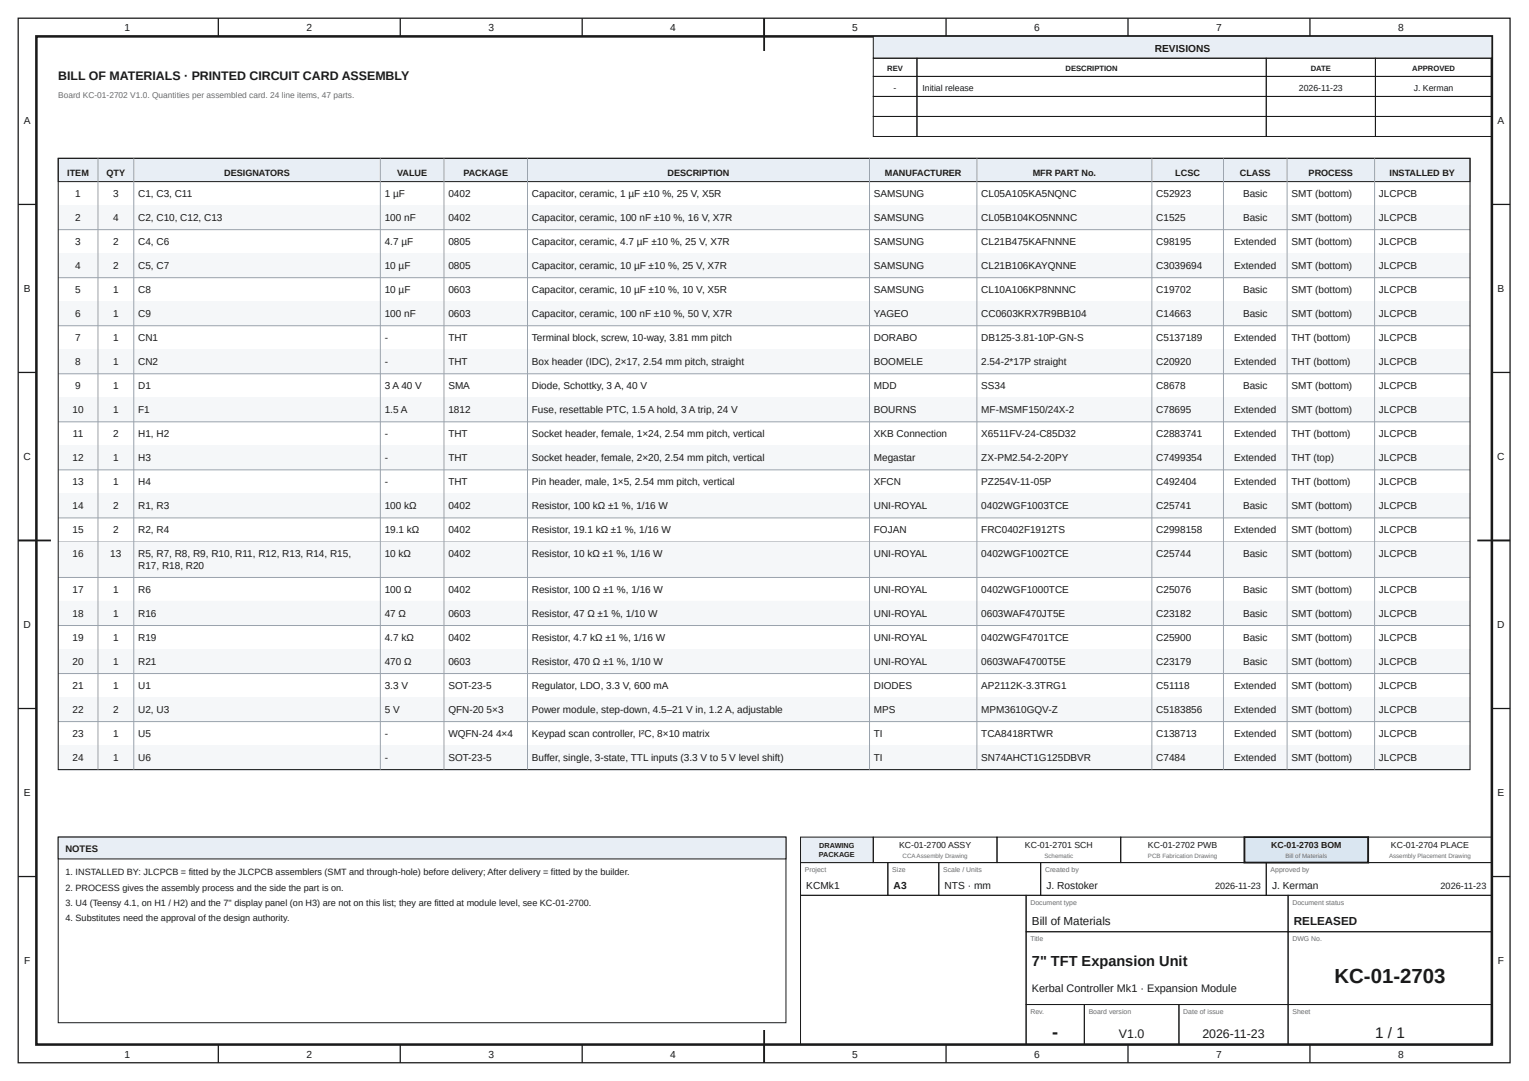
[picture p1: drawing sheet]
<svg xmlns="http://www.w3.org/2000/svg" width="420mm" height="297mm" viewBox="0 0 420 297" stroke-linecap="round" stroke-linejoin="round" font-family="sans-serif">
<defs><g id="words">
<text font-size="5.6" fill="#1a1a1a" x="366.7" y="270">KC-01-2703</text>
<text font-size="5" fill="#1a1a1a" x="289.2" y="285.2">-</text>
<text font-size="4.2" fill="#1a1a1a" x="377.9" y="285.2">1 / 1</text>
<text font-size="4" fill="#1a1a1a" x="283.6" y="265.5">7&quot; TFT Expansion Unit</text>
<g font-size="3.4" fill="#1a1a1a">
<text x="16" y="22">BILL OF MATERIALS · PRINTED CIRCUIT CARD ASSEMBLY</text>
<text x="307.5" y="285.2">V1.0</text>
<text x="330.4" y="285.2">2026-11-23</text>
</g>
<g font-size="3.2" fill="#1a1a1a">
<text x="283.6" y="254.2">Bill of Materials</text>
<text x="355.6" y="254.2">RELEASED</text>
</g>
<text font-size="3" fill="#1a1a1a" x="283.6" y="272.5">Kerbal Controller Mk1 · Expansion Module</text>
<g font-size="2.8" fill="#1a1a1a">
<text x="34.2" y="8.6">1</text>
<text x="84.2" y="8.6">2</text>
<text x="134.2" y="8.6">3</text>
<text x="184.2" y="8.6">4</text>
<text x="234.2" y="8.6">5</text>
<text x="284.2" y="8.6">6</text>
<text x="334.2" y="8.6">7</text>
<text x="384.2" y="8.6">8</text>
<text x="317.4" y="14.3">REVISIONS</text>
<text x="6.6" y="34.1">A</text>
<text x="411.6" y="34.1">A</text>
<text x="6.6" y="80.2">B</text>
<text x="411.6" y="80.2">B</text>
<text x="6.5" y="126.4">C</text>
<text x="411.5" y="126.4">C</text>
<text x="6.5" y="172.6">D</text>
<text x="411.5" y="172.6">D</text>
<text x="6.6" y="218.7">E</text>
<text x="411.6" y="218.7">E</text>
<text x="221.6" y="244.2">KCMk1</text>
<text x="245.6" y="244.2">A3</text>
<text x="259.6" y="244.2">NTS · mm</text>
<text x="287.6" y="244.2">J. Rostoker</text>
<text x="349.6" y="244.2">J. Kerman</text>
<text x="6.6" y="264.9">F</text>
<text x="411.6" y="264.9">F</text>
<text x="34.2" y="290.6">1</text>
<text x="84.2" y="290.6">2</text>
<text x="134.2" y="290.6">3</text>
<text x="184.2" y="290.6">4</text>
<text x="234.2" y="290.6">5</text>
<text x="284.2" y="290.6">6</text>
<text x="334.2" y="290.6">7</text>
<text x="384.2" y="290.6">8</text>
</g>
<g font-size="2.7" fill="#1a1a1a">
<text x="20.7" y="54.2">1</text>
<text x="31.1" y="54.2">3</text>
<text x="38" y="54.2">C1, C3, C11</text>
<text x="105.7" y="54.2">1 µF</text>
<text x="123.2" y="54.2">0402</text>
<text x="146.2" y="54.2">Capacitor, ceramic, 1 µF ±10 %, 25 V, X5R</text>
<text x="240.2" y="54.2">SAMSUNG</text>
<text x="269.7" y="54.2">CL05A105KA5NQNC</text>
<text x="317.8" y="54.2">C52923</text>
<text x="341.6" y="54.2">Basic</text>
<text x="354.9" y="54.2">SMT (bottom)</text>
<text x="379" y="54.2">JLCPCB</text>
<text x="20.7" y="60.8">2</text>
<text x="31.1" y="60.8">4</text>
<text x="38" y="60.8">C2, C10, C12, C13</text>
<text x="105.7" y="60.8">100 nF</text>
<text x="123.2" y="60.8">0402</text>
<text x="146.2" y="60.8">Capacitor, ceramic, 100 nF ±10 %, 16 V, X7R</text>
<text x="240.2" y="60.8">SAMSUNG</text>
<text x="269.7" y="60.8">CL05B104KO5NNNC</text>
<text x="317.8" y="60.8">C1525</text>
<text x="341.6" y="60.8">Basic</text>
<text x="354.9" y="60.8">SMT (bottom)</text>
<text x="379" y="60.8">JLCPCB</text>
<text x="20.7" y="67.4">3</text>
<text x="31.1" y="67.4">2</text>
<text x="38" y="67.4">C4, C6</text>
<text x="105.7" y="67.4">4.7 µF</text>
<text x="123.2" y="67.4">0805</text>
<text x="146.2" y="67.4">Capacitor, ceramic, 4.7 µF ±10 %, 25 V, X7R</text>
<text x="240.2" y="67.4">SAMSUNG</text>
<text x="269.7" y="67.4">CL21B475KAFNNNE</text>
<text x="317.8" y="67.4">C98195</text>
<text x="339.2" y="67.4">Extended</text>
<text x="354.9" y="67.4">SMT (bottom)</text>
<text x="379" y="67.4">JLCPCB</text>
<text x="20.7" y="74">4</text>
<text x="31.1" y="74">2</text>
<text x="38" y="74">C5, C7</text>
<text x="105.7" y="74">10 µF</text>
<text x="123.2" y="74">0805</text>
<text x="146.2" y="74">Capacitor, ceramic, 10 µF ±10 %, 25 V, X7R</text>
<text x="240.2" y="74">SAMSUNG</text>
<text x="269.7" y="74">CL21B106KAYQNNE</text>
<text x="317.8" y="74">C3039694</text>
<text x="339.2" y="74">Extended</text>
<text x="354.9" y="74">SMT (bottom)</text>
<text x="379" y="74">JLCPCB</text>
<text x="20.7" y="80.6">5</text>
<text x="31.1" y="80.6">1</text>
<text x="38" y="80.6">C8</text>
<text x="105.7" y="80.6">10 µF</text>
<text x="123.2" y="80.6">0603</text>
<text x="146.2" y="80.6">Capacitor, ceramic, 10 µF ±10 %, 10 V, X5R</text>
<text x="240.2" y="80.6">SAMSUNG</text>
<text x="269.7" y="80.6">CL10A106KP8NNNC</text>
<text x="317.8" y="80.6">C19702</text>
<text x="341.6" y="80.6">Basic</text>
<text x="354.9" y="80.6">SMT (bottom)</text>
<text x="379" y="80.6">JLCPCB</text>
<text x="20.7" y="87.2">6</text>
<text x="31.1" y="87.2">1</text>
<text x="38" y="87.2">C9</text>
<text x="105.7" y="87.2">100 nF</text>
<text x="123.2" y="87.2">0603</text>
<text x="146.2" y="87.2">Capacitor, ceramic, 100 nF ±10 %, 50 V, X7R</text>
<text x="240.2" y="87.2">YAGEO</text>
<text x="269.7" y="87.2">CC0603KRX7R9BB104</text>
<text x="317.8" y="87.2">C14663</text>
<text x="341.6" y="87.2">Basic</text>
<text x="354.9" y="87.2">SMT (bottom)</text>
<text x="379" y="87.2">JLCPCB</text>
<text x="20.7" y="93.8">7</text>
<text x="31.1" y="93.8">1</text>
<text x="38" y="93.8">CN1</text>
<text x="105.7" y="93.8">-</text>
<text x="123.2" y="93.8">THT</text>
<text x="146.2" y="93.8">Terminal block, screw, 10-way, 3.81 mm pitch</text>
<text x="240.2" y="93.8">DORABO</text>
<text x="269.7" y="93.8">DB125-3.81-10P-GN-S</text>
<text x="317.8" y="93.8">C5137189</text>
<text x="339.2" y="93.8">Extended</text>
<text x="354.9" y="93.8">THT (bottom)</text>
<text x="379" y="93.8">JLCPCB</text>
<text x="20.7" y="100.4">8</text>
<text x="31.1" y="100.4">1</text>
<text x="38" y="100.4">CN2</text>
<text x="105.7" y="100.4">-</text>
<text x="123.2" y="100.4">THT</text>
<text x="146.2" y="100.4">Box header (IDC), 2×17, 2.54 mm pitch, straight</text>
<text x="240.2" y="100.4">BOOMELE</text>
<text x="269.7" y="100.4">2.54-2*17P straight</text>
<text x="317.8" y="100.4">C20920</text>
<text x="339.2" y="100.4">Extended</text>
<text x="354.9" y="100.4">THT (bottom)</text>
<text x="379" y="100.4">JLCPCB</text>
<text x="20.7" y="107">9</text>
<text x="31.1" y="107">1</text>
<text x="38" y="107">D1</text>
<text x="105.7" y="107">3 A 40 V</text>
<text x="123.2" y="107">SMA</text>
<text x="146.2" y="107">Diode, Schottky, 3 A, 40 V</text>
<text x="240.2" y="107">MDD</text>
<text x="269.7" y="107">SS34</text>
<text x="317.8" y="107">C8678</text>
<text x="341.6" y="107">Basic</text>
<text x="354.9" y="107">SMT (bottom)</text>
<text x="379" y="107">JLCPCB</text>
<text x="19.9" y="113.6">10</text>
<text x="31.1" y="113.6">1</text>
<text x="38" y="113.6">F1</text>
<text x="105.7" y="113.6">1.5 A</text>
<text x="123.2" y="113.6">1812</text>
<text x="146.2" y="113.6">Fuse, resettable PTC, 1.5 A hold, 3 A trip, 24 V</text>
<text x="240.2" y="113.6">BOURNS</text>
<text x="269.7" y="113.6">MF-MSMF150/24X-2</text>
<text x="317.8" y="113.6">C78695</text>
<text x="339.2" y="113.6">Extended</text>
<text x="354.9" y="113.6">SMT (bottom)</text>
<text x="379" y="113.6">JLCPCB</text>
<text x="20" y="120.2">11</text>
<text x="31.1" y="120.2">2</text>
<text x="38" y="120.2">H1, H2</text>
<text x="105.7" y="120.2">-</text>
<text x="123.2" y="120.2">THT</text>
<text x="146.2" y="120.2">Socket header, female, 1×24, 2.54 mm pitch, vertical</text>
<text x="240.2" y="120.2">XKB Connection</text>
<text x="269.7" y="120.2">X6511FV-24-C85D32</text>
<text x="317.8" y="120.2">C2883741</text>
<text x="339.2" y="120.2">Extended</text>
<text x="354.9" y="120.2">THT (bottom)</text>
<text x="379" y="120.2">JLCPCB</text>
<text x="19.9" y="126.8">12</text>
<text x="31.1" y="126.8">1</text>
<text x="38" y="126.8">H3</text>
<text x="105.7" y="126.8">-</text>
<text x="123.2" y="126.8">THT</text>
<text x="146.2" y="126.8">Socket header, female, 2×20, 2.54 mm pitch, vertical</text>
<text x="240.2" y="126.8">Megastar</text>
<text x="269.7" y="126.8">ZX-PM2.54-2-20PY</text>
<text x="317.8" y="126.8">C7499354</text>
<text x="339.2" y="126.8">Extended</text>
<text x="354.9" y="126.8">THT (top)</text>
<text x="379" y="126.8">JLCPCB</text>
<text x="19.9" y="133.4">13</text>
<text x="31.1" y="133.4">1</text>
<text x="38" y="133.4">H4</text>
<text x="105.7" y="133.4">-</text>
<text x="123.2" y="133.4">THT</text>
<text x="146.2" y="133.4">Pin header, male, 1×5, 2.54 mm pitch, vertical</text>
<text x="240.2" y="133.4">XFCN</text>
<text x="269.7" y="133.4">PZ254V-11-05P</text>
<text x="317.8" y="133.4">C492404</text>
<text x="339.2" y="133.4">Extended</text>
<text x="354.9" y="133.4">THT (bottom)</text>
<text x="379" y="133.4">JLCPCB</text>
<text x="19.9" y="140">14</text>
<text x="31.1" y="140">2</text>
<text x="38" y="140">R1, R3</text>
<text x="105.7" y="140">100 kΩ</text>
<text x="123.2" y="140">0402</text>
<text x="146.2" y="140">Resistor, 100 kΩ ±1 %, 1/16 W</text>
<text x="240.2" y="140">UNI-ROYAL</text>
<text x="269.7" y="140">0402WGF1003TCE</text>
<text x="317.8" y="140">C25741</text>
<text x="341.6" y="140">Basic</text>
<text x="354.9" y="140">SMT (bottom)</text>
<text x="379" y="140">JLCPCB</text>
<text x="19.9" y="146.6">15</text>
<text x="31.1" y="146.6">2</text>
<text x="38" y="146.6">R2, R4</text>
<text x="105.7" y="146.6">19.1 kΩ</text>
<text x="123.2" y="146.6">0402</text>
<text x="146.2" y="146.6">Resistor, 19.1 kΩ ±1 %, 1/16 W</text>
<text x="240.2" y="146.6">FOJAN</text>
<text x="269.7" y="146.6">FRC0402F1912TS</text>
<text x="317.8" y="146.6">C2998158</text>
<text x="339.2" y="146.6">Extended</text>
<text x="354.9" y="146.6">SMT (bottom)</text>
<text x="379" y="146.6">JLCPCB</text>
<text x="19.9" y="153.2">16</text>
<text x="30.3" y="153.2">13</text>
<text x="38" y="153.2">R5, R7, R8, R9, R10, R11, R12, R13, R14, R15,</text>
<text x="105.7" y="153.2">10 kΩ</text>
<text x="123.2" y="153.2">0402</text>
<text x="146.2" y="153.2">Resistor, 10 kΩ ±1 %, 1/16 W</text>
<text x="240.2" y="153.2">UNI-ROYAL</text>
<text x="269.7" y="153.2">0402WGF1002TCE</text>
<text x="317.8" y="153.2">C25744</text>
<text x="341.6" y="153.2">Basic</text>
<text x="354.9" y="153.2">SMT (bottom)</text>
<text x="379" y="153.2">JLCPCB</text>
<text x="38" y="156.3">R17, R18, R20</text>
<text x="19.9" y="162.9">17</text>
<text x="31.1" y="162.9">1</text>
<text x="38" y="162.9">R6</text>
<text x="105.7" y="162.9">100 Ω</text>
<text x="123.2" y="162.9">0402</text>
<text x="146.2" y="162.9">Resistor, 100 Ω ±1 %, 1/16 W</text>
<text x="240.2" y="162.9">UNI-ROYAL</text>
<text x="269.7" y="162.9">0402WGF1000TCE</text>
<text x="317.8" y="162.9">C25076</text>
<text x="341.6" y="162.9">Basic</text>
<text x="354.9" y="162.9">SMT (bottom)</text>
<text x="379" y="162.9">JLCPCB</text>
<text x="19.9" y="169.5">18</text>
<text x="31.1" y="169.5">1</text>
<text x="38" y="169.5">R16</text>
<text x="105.7" y="169.5">47 Ω</text>
<text x="123.2" y="169.5">0603</text>
<text x="146.2" y="169.5">Resistor, 47 Ω ±1 %, 1/10 W</text>
<text x="240.2" y="169.5">UNI-ROYAL</text>
<text x="269.7" y="169.5">0603WAF470JT5E</text>
<text x="317.8" y="169.5">C23182</text>
<text x="341.6" y="169.5">Basic</text>
<text x="354.9" y="169.5">SMT (bottom)</text>
<text x="379" y="169.5">JLCPCB</text>
<text x="19.9" y="176.1">19</text>
<text x="31.1" y="176.1">1</text>
<text x="38" y="176.1">R19</text>
<text x="105.7" y="176.1">4.7 kΩ</text>
<text x="123.2" y="176.1">0402</text>
<text x="146.2" y="176.1">Resistor, 4.7 kΩ ±1 %, 1/16 W</text>
<text x="240.2" y="176.1">UNI-ROYAL</text>
<text x="269.7" y="176.1">0402WGF4701TCE</text>
<text x="317.8" y="176.1">C25900</text>
<text x="341.6" y="176.1">Basic</text>
<text x="354.9" y="176.1">SMT (bottom)</text>
<text x="379" y="176.1">JLCPCB</text>
<text x="19.9" y="182.7">20</text>
<text x="31.1" y="182.7">1</text>
<text x="38" y="182.7">R21</text>
<text x="105.7" y="182.7">470 Ω</text>
<text x="123.2" y="182.7">0603</text>
<text x="146.2" y="182.7">Resistor, 470 Ω ±1 %, 1/10 W</text>
<text x="240.2" y="182.7">UNI-ROYAL</text>
<text x="269.7" y="182.7">0603WAF4700T5E</text>
<text x="317.8" y="182.7">C23179</text>
<text x="341.6" y="182.7">Basic</text>
<text x="354.9" y="182.7">SMT (bottom)</text>
<text x="379" y="182.7">JLCPCB</text>
<text x="19.9" y="189.3">21</text>
<text x="31.1" y="189.3">1</text>
<text x="38" y="189.3">U1</text>
<text x="105.7" y="189.3">3.3 V</text>
<text x="123.2" y="189.3">SOT-23-5</text>
<text x="146.2" y="189.3">Regulator, LDO, 3.3 V, 600 mA</text>
<text x="240.2" y="189.3">DIODES</text>
<text x="269.7" y="189.3">AP2112K-3.3TRG1</text>
<text x="317.8" y="189.3">C51118</text>
<text x="339.2" y="189.3">Extended</text>
<text x="354.9" y="189.3">SMT (bottom)</text>
<text x="379" y="189.3">JLCPCB</text>
<text x="19.9" y="195.9">22</text>
<text x="31.1" y="195.9">2</text>
<text x="38" y="195.9">U2, U3</text>
<text x="105.7" y="195.9">5 V</text>
<text x="123.2" y="195.9">QFN-20</text>
<text x="133.7" y="195.9">5×3</text>
<text x="146.2" y="195.9">Power module, step-down, 4.5–21 V in, 1.2 A, adjustable</text>
<text x="240.2" y="195.9">MPS</text>
<text x="269.7" y="195.9">MPM3610GQV-Z</text>
<text x="317.8" y="195.9">C5183856</text>
<text x="339.2" y="195.9">Extended</text>
<text x="354.9" y="195.9">SMT (bottom)</text>
<text x="379" y="195.9">JLCPCB</text>
<text x="19.9" y="202.5">23</text>
<text x="31.1" y="202.5">1</text>
<text x="38" y="202.5">U5</text>
<text x="105.7" y="202.5">-</text>
<text x="123.2" y="202.5">WQFN-24</text>
<text x="136.3" y="202.5">4×4</text>
<text x="146.2" y="202.5">Keypad scan controller, I²C, 8×10 matrix</text>
<text x="240.2" y="202.5">TI</text>
<text x="269.7" y="202.5">TCA8418RTWR</text>
<text x="317.8" y="202.5">C138713</text>
<text x="339.2" y="202.5">Extended</text>
<text x="354.9" y="202.5">SMT (bottom)</text>
<text x="379" y="202.5">JLCPCB</text>
<text x="19.9" y="209.1">24</text>
<text x="31.1" y="209.1">1</text>
<text x="38" y="209.1">U6</text>
<text x="105.7" y="209.1">-</text>
<text x="123.2" y="209.1">SOT-23-5</text>
<text x="146.2" y="209.1">Buffer, single, 3-state, TTL inputs (3.3 V to 5 V level shift)</text>
<text x="240.2" y="209.1">TI</text>
<text x="269.7" y="209.1">SN74AHCT1G125DBVR</text>
<text x="317.8" y="209.1">C7484</text>
<text x="339.2" y="209.1">Extended</text>
<text x="354.9" y="209.1">SMT (bottom)</text>
<text x="379" y="209.1">JLCPCB</text>
</g>
<text font-size="2.6" fill="#1a1a1a" x="18" y="234.2">NOTES</text>
<g font-size="2.5" fill="#1a1a1a">
<text x="18.5" y="48.3">ITEM</text>
<text x="29.3" y="48.3">QTY</text>
<text x="61.6" y="48.3">DESIGNATORS</text>
<text x="109.1" y="48.3">VALUE</text>
<text x="127.3" y="48.3">PACKAGE</text>
<text x="183.4" y="48.3">DESCRIPTION</text>
<text x="243.2" y="48.3">MANUFACTURER</text>
<text x="283.8" y="48.3">MFR PART No.</text>
<text x="323" y="48.3">LCSC</text>
<text x="340.7" y="48.3">CLASS</text>
<text x="359.6" y="48.3">PROCESS</text>
<text x="381.9" y="48.3">INSTALLED BY</text>
<text x="18" y="240.5">1. INSTALLED BY: JLCPCB = fitted by the JLCPCB assemblers (SMT and through-hole) before delivery; After delivery = fitted by the builder.</text>
<text x="18" y="244.7">2. PROCESS gives the assembly process and the side the part is on.</text>
<text x="333.9" y="244.2">2026-11-23</text>
<text x="395.9" y="244.2">2026-11-23</text>
<text x="18" y="248.9">3. U4 (Teensy 4.1, on H1 / H2) and the 7&quot; display panel (on H3) are not on this list; they are fitted at module level, see KC-01-2700.</text>
<text x="18" y="253.2">4. Substitutes need the approval of the design authority.</text>
</g>
<g font-size="2.4" fill="#1a1a1a">
<text x="245.6" y="24.9">-</text>
<text x="253.5" y="24.9">Initial release</text>
<text x="357" y="24.9">2026-11-23</text>
<text x="388.5" y="24.9">J. Kerman</text>
<text x="247.1" y="233">KC-01-2700 ASSY</text>
<text x="281.7" y="233">KC-01-2701 SCH</text>
<text x="315.5" y="233">KC-01-2702 PWB</text>
<text x="349.3" y="233">KC-01-2703 BOM</text>
<text x="382.3" y="233">KC-01-2704 PLACE</text>
</g>
<text font-size="2.3" fill="#6b6b6b" x="16" y="27">Board KC-01-2702 V1.0. Quantities per assembled card. 24 line items, 47 parts.</text>
<g font-size="2.1" fill="#1a1a1a">
<text x="243.8" y="19.6">REV</text>
<text x="292.8" y="19.6">DESCRIPTION</text>
<text x="360.2" y="19.6">DATE</text>
<text x="388.1" y="19.6">APPROVED</text>
</g>
<g font-size="2" fill="#1a1a1a">
<text x="225.2" y="233">DRAWING</text>
<text x="225.1" y="235.6">PACKAGE</text>
</g>
<g font-size="1.9" fill="#6b6b6b">
<text x="221.2" y="239.6">Project</text>
<text x="245.2" y="239.6">Size</text>
<text x="259.2" y="239.6">Scale / Units</text>
<text x="287.2" y="239.6">Created by</text>
<text x="349.2" y="239.6">Approved by</text>
<text x="283.2" y="248.6">Document type</text>
<text x="355.2" y="248.6">Document status</text>
<text x="283.2" y="258.6">Title</text>
<text x="355.2" y="258.6">DWG No.</text>
<text x="283.2" y="278.6">Rev.</text>
<text x="299.2" y="278.6">Board version</text>
<text x="325.2" y="278.6">Date of issue</text>
<text x="355.2" y="278.6">Sheet</text>
</g>
<g font-size="1.7" fill="#6b6b6b">
<text x="248" y="235.7">CCAAssembly Drawing</text>
<text x="287" y="235.7">Schematic</text>
<text x="315.5" y="235.7">PCB Fabrication Drawing</text>
<text x="353.2" y="235.7">Bill of Materials</text>
<text x="381.7" y="235.7">Assembly Placement Drawing</text>
</g>
</g></defs>
<g fill="none" stroke="#1a1a1a" stroke-width=".35">
<path d="M5 5h410v287h-410zM60 5v5M110 5v5M160 5v5M210 5v5M260 5v5M310 5v5M360 5v5M5 56.2h5M410 56.2h5M5 102.3h5M410 102.3h5"/>
<path d="M5 148.5h5M410 148.5h5M5 194.7h5M410 194.7h5M5 240.8h5M410 240.8h5M60 287v5M110 287v5M160 287v5M210 287v5M260 287v5M310 287v5"/>
<path d="M360 287v5"/>
</g>
<path d="M10 10h400v277h-400z" fill="none" stroke="#1a1a1a" stroke-width=".7" stroke-linecap="butt"/>
<path d="M210 5v9M5 148.5h9M406 148.5h9M210 283v9" fill="none" stroke="#1a1a1a" stroke-width=".5"/>
<path d="M240 10h170v6h-170z" fill="#e8eef5"/>
<g fill="none" stroke="#1a1a1a" stroke-width=".27">
<path d="M240 10h170v6h-170zM240 16h12v5h-12zM252 16h96v5h-96zM348 16h30v5h-30zM378 16h32v5h-32zM240 21h12v5.5h-12zM240 26.5h12v5.5h-12zM240 32h12v5.5h-12zM252 21h96v5.5h-96zM252 26.5h96v5.5h-96zM252 32h96v5.5h-96zM348 21h30v5.5h-30z"/>
<path d="M348 26.5h30v5.5h-30zM348 32h30v5.5h-30zM378 21h32v5.5h-32zM378 26.5h32v5.5h-32zM378 32h32v5.5h-32zM220 237h24v9h-24zM244 237h14v9h-14zM258 237h28v9h-28zM286 237h62v9h-62zM348 237h62v9h-62zM220 246h62v41h-62zM282 246h72v10h-72z"/>
<path d="M282 256h72v20h-72zM354 246h56v10h-56zM354 256h56v20h-56zM282 276h16v11h-16zM298 276h26v11h-26zM324 276h30v11h-30zM354 276h56v11h-56z"/>
</g>
<path d="M220 230h20v7h-20z" fill="#e8eef5"/>
<path d="M220 230h20v7h-20zM240 230h34v7h-34zM274 230h34v7h-34zM308 230h34v7h-34z" fill="none" stroke="#1a1a1a" stroke-width=".27"/>
<path d="M342 230h34v7h-34z" fill="#d9e6f2"/>
<path d="M342 230h34v7h-34z" fill="none" stroke="#1a1a1a" stroke-width=".5"/>
<path d="M376 230h34v7h-34z" fill="none" stroke="#1a1a1a" stroke-width=".27"/>
<path d="M16 43.5h388v6.4h-388z" fill="#e8eef5"/>
<path d="M16 43.5h388v6.4h-388z" fill="none" stroke="#1a1a1a" stroke-width=".27"/>
<path d="M16 56.5h388" fill="none" stroke="#9aa3ad" stroke-width=".27"/>
<path d="M16 56.5h388v6.6h-388z" fill="#f5f7f9"/>
<path d="M16 63.1h388M16 69.7h388" fill="none" stroke="#9aa3ad" stroke-width=".27"/>
<path d="M16 69.7h388v6.6h-388z" fill="#f5f7f9"/>
<path d="M16 76.3h388M16 82.9h388" fill="none" stroke="#9aa3ad" stroke-width=".27"/>
<path d="M16 82.9h388v6.6h-388z" fill="#f5f7f9"/>
<path d="M16 89.5h388M16 96.1h388" fill="none" stroke="#9aa3ad" stroke-width=".27"/>
<path d="M16 96.1h388v6.6h-388z" fill="#f5f7f9"/>
<path d="M16 102.7h388M16 109.3h388" fill="none" stroke="#9aa3ad" stroke-width=".27"/>
<path d="M16 109.3h388v6.6h-388z" fill="#f5f7f9"/>
<path d="M16 115.9h388M16 122.5h388" fill="none" stroke="#9aa3ad" stroke-width=".27"/>
<path d="M16 122.5h388v6.6h-388z" fill="#f5f7f9"/>
<path d="M16 129.1h388M16 135.7h388" fill="none" stroke="#9aa3ad" stroke-width=".27"/>
<path d="M16 135.7h388v6.6h-388z" fill="#f5f7f9"/>
<path d="M16 142.3h388M16 148.9h388" fill="none" stroke="#9aa3ad" stroke-width=".27"/>
<path d="M16 148.9h388v9.8h-388z" fill="#f5f7f9"/>
<path d="M16 158.7h388M16 165.3h388" fill="none" stroke="#9aa3ad" stroke-width=".27"/>
<path d="M16 165.3h388v6.6h-388z" fill="#f5f7f9"/>
<path d="M16 171.9h388M16 178.5h388" fill="none" stroke="#9aa3ad" stroke-width=".27"/>
<path d="M16 178.5h388v6.6h-388z" fill="#f5f7f9"/>
<path d="M16 185.1h388M16 191.7h388" fill="none" stroke="#9aa3ad" stroke-width=".27"/>
<path d="M16 191.7h388v6.6h-388z" fill="#f5f7f9"/>
<path d="M16 198.3h388M16 204.9h388" fill="none" stroke="#9aa3ad" stroke-width=".27"/>
<path d="M16 204.9h388v6.6h-388z" fill="#f5f7f9"/>
<path d="M26.9 43.5v168M36.8 43.5v168M104.5 43.5v168M122 43.5v168M145 43.5v168M239 43.5v168M268.5 43.5v168M316.6 43.5v168M336.2 43.5v168M353.7 43.5v168M377.8 43.5v168M16 211.5h388" fill="none" stroke="#9aa3ad" stroke-width=".27"/>
<path d="M16 43.5h388v168h-388zM16 230h200v51h-200z" fill="none" stroke="#1a1a1a" stroke-width=".27"/>
<path d="M16 230h200v6h-200z" fill="#e8eef5"/>
<path d="M16 230h200v6h-200z" fill="none" stroke="#1a1a1a" stroke-width=".27"/>
<use href="#words"/>
</svg>
